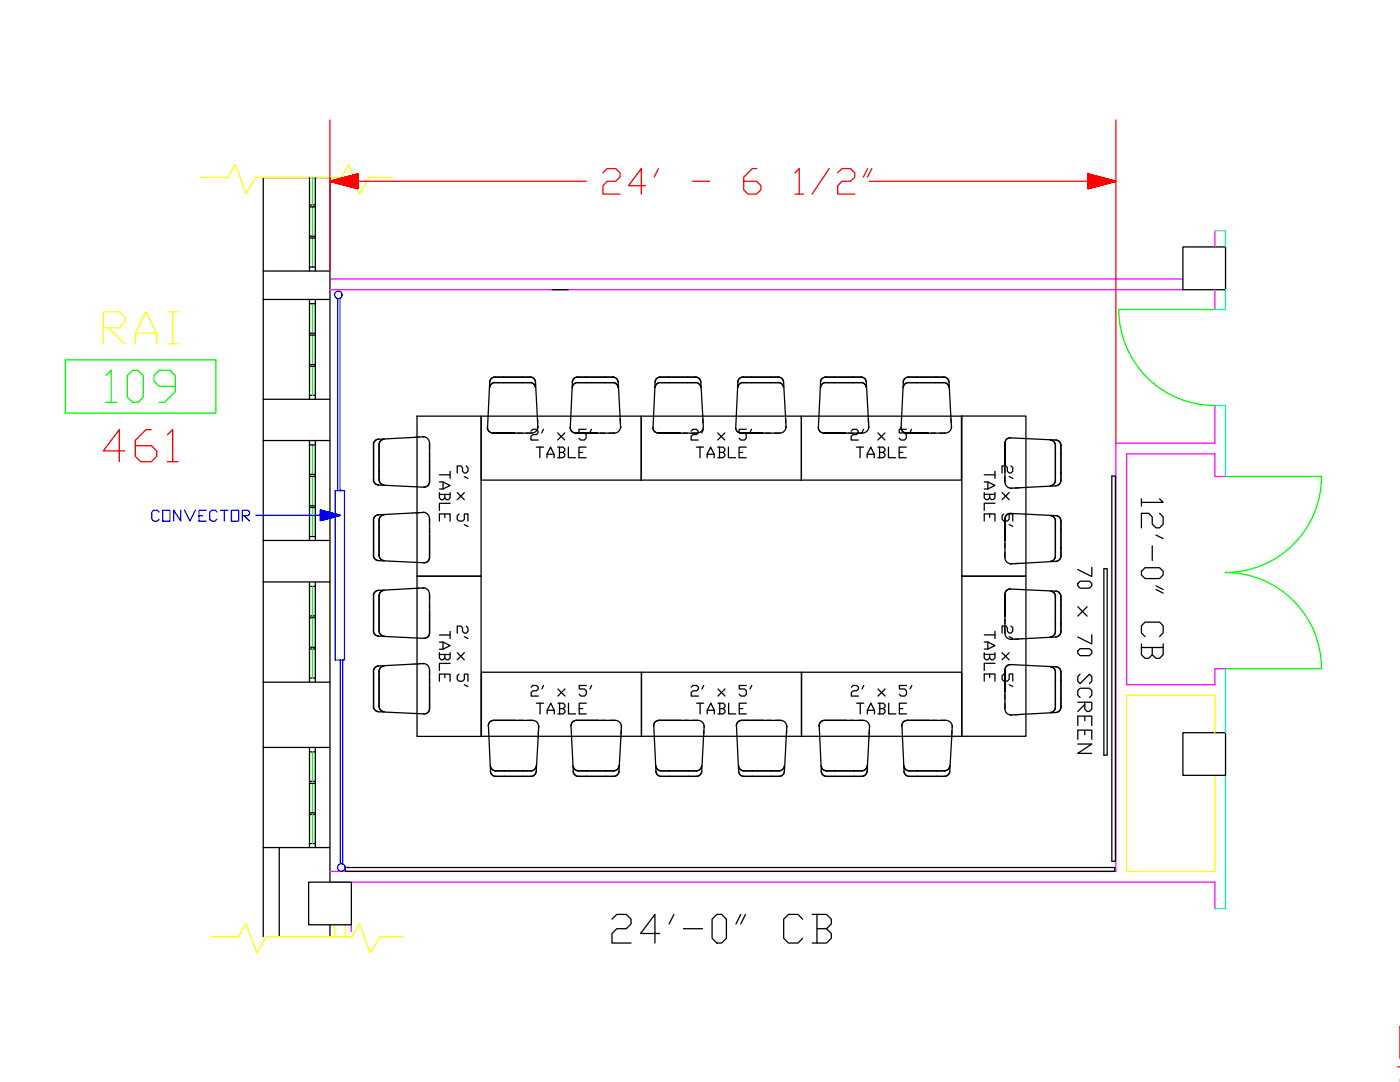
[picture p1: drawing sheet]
<svg xmlns="http://www.w3.org/2000/svg" width="279mm" height="216mm" viewBox="0 0 279 216" stroke-linecap="round" stroke-linejoin="round" font-family="sans-serif">
<defs><g id="words">
<text font-size="11" fill="#f00" x="19.8" y="93.5">461</text>
<text font-size="10.6" fill="#ff0" x="19.8" y="69.8">RAI</text>
<text font-size="10.6" fill="#0f0" x="20.1" y="81.5">109</text>
<text font-size="9.7" x="121.4" y="189.4">24'-0&quot; CB</text>
<text font-size="8.8" fill="#f00" x="119.6" y="39.9">24' - 6 1/2&quot;</text>
<text font-size="8.4" x="233.5" y="132.6" transform="rotate(-90 233.5 132.6)">12'-0&quot; CB</text>
<text font-size="6.2" x="219.1" y="151.7" transform="rotate(-90 219.1 151.7)">70 x 70 SCREEN</text>
<text font-size="5.3" fill="#00f" x="29.3" y="105.1">CONVECTOR</text>
</g></defs>
<!-- layer: LOAD-BEARING -->
<g fill="none" stroke="#000" stroke-width=".25">
<path d="M61.8 35.4v18.7M62.9 35.4v18.7M52.5 54.1h13.3M52.5 59.8h13.3M61.8 59.8v19.9M61.8 41.3h1.1M61.8 40.9h1.1M61.8 47.1h1.1M61.8 47.5h1.1M61.8 53.3h1.1M62.9 59.8v19.9M236.1 49.3h8.5v8.5h-8.5z"/>
<path d="M52.5 79.7h13.3M61.8 78.9h1.1M61.8 60.6h1.1M61.8 73.1h1.1M61.8 66.5h1.1M61.8 72.7h1.1M61.8 66.9h1.1M52.5 87.9h13.3M61.8 87.9v20M61.8 95.1h1.1M61.8 94.7h1.1M61.8 88.8h1.1"/>
<path d="M62.9 87.9v20M52.5 107.8h13.3M52.5 116.1h13.3M61.8 116.2v19.9M61.8 100.9h1.1M61.8 101.3h1.1M61.8 107.1h1.1M61.8 117h1.1M62.9 116.2v19.9M52.5 136.1h13.3M61.8 122.9h1.1M61.8 123.3h1.1"/>
<path d="M61.8 135.3h1.1M61.8 129.5h1.1M61.8 129.2h1.1M52.5 149.1h13.3M61.8 149.2v19.9M61.8 150h1.1M61.8 155.9h1.1M61.8 156.3h1.1M62.9 149.2v19.9M236.1 146.2h8.5v8.5h-8.5zM52.5 169.1h13.3M55.7 169.1v17.8"/>
<path d="M61.6 176h8.5v8.5h-8.5zM61.8 168.3h1.1M61.8 162.5h1.1M61.8 162.2h1.1M65.8 176v-140.6h-13.3v151.5M65.8 184.5v2.4"/>
</g>
<!-- layer: WALLS -->
<path d="M65.8 55.7h170.3M65.8 57.8h170.3M242.5 46.1v3.2M242.5 57.8v4M242.5 80.9v7.5h-19.8v85.5h-156.9M244.6 95.1h-2.1v-4.5h-17.7v46h17.7v-3.2h2.1M65.8 176h176.7v5.3M70.1 184.5v1.4" fill="none" stroke="#f0f" stroke-width=".25"/>
<!-- layer: CHASES -->
<path d="M242.5 146.2v-7.5h-17.7v35.2h17.7v-19.2" fill="none" stroke="#ff0" stroke-width=".25"/>
<!-- layer: STAIRS -->
<path d="M242.5 46.1h2.1v3.2M244.6 57.8v4h-2.1M242.5 80.9h2.1v14.2M244.6 133.4v12.8M244.6 154.7v26.6h-2.1" fill="none" stroke="#0ff" stroke-width=".25"/>
<!-- layer: OPENINGS -->
<g fill="none" stroke="#0f0" stroke-width=".25">
<path d="M62.4 35.4v5.5M62.4 41.3v5.8M62.4 47.5v5.8M62.4 60.6v5.9M62.4 66.9v5.8M62.4 73.1v5.8M242.5 61.8h-19.2a19.2 19.2 0 0 0 19.2 19.1M62.4 88.8v5.9M62.4 95.1v5.8M244.6 95.1h19.2M263.7 95.1a19.2 19.2 0 0 1-19.1 19.1 19.2 19.2 0 0 1 19.1 19.2h-19.1M62.4 101.3v5.8"/>
<path d="M62.4 117v5.9M62.4 123.3v5.9M62.4 129.5v5.8M62.4 150v5.9M62.4 156.3v5.9M62.4 162.5v5.8"/>
</g>
<!-- layer: MATCHLINES -->
<path d="M40 35.4h5.4l1.6-2.6 2.1 5.9 1.9-3.3h17.1l1.5-2.6 2.2 5.9 1.9-3.3h4.7M42.1 186.9h5.5l1.5-2.6 2.2 5.9 1.8-3.3h17.1l1.5-2.6 2.2 5.9 1.9-3.3h4.7M66.7 184.5l.2 2.4M68.9 184.5v2.4" fill="none" stroke="#ff0" stroke-width=".25"/>
<!-- layer: CLFUR -->
<path d="M110.2 57.8h3.2M221.9 95h.7v76.9h-.7zM220.3 113.5h.7v37.2h-.7zM68.9 173.1h153.6v.8h-153.6z" fill="none" stroke="#000" stroke-width=".25"/>
<!-- layer: HEATING -->
<g fill="none" stroke="#00f" stroke-width=".25">
<path d="M67.4 59.6v38.3M67.9 59.5v38.4M66.9 97.9h1.8v33.8h-1.8zM51.1 102.8h16.8M63.9 103l1-1-1 1M63.9 102.7l.8-.7-.8 .8M63.9 102.4l.5-.5-.5 .5M63.9 102.2l.4-.3-.4 .3M63.9 102l.2-.2-.2 .2M63.9 101.8l4 1-4 1.1zM63.9 103.4l1.4-1.2-1.4 1.3M63.9 103.3l1.3-1.2-1.3 1.3"/>
<path d="M63.9 101.8h.1M64 101.8h-.1M64 103.9l1.6-1.7-1.6 1.7M64 101.8l-.1 .1M64.1 101.8l-.2 .1M64.1 101.9l-.2 .1M64.2 103.8l1.5-1.5-1.6 1.5M64.2 101.9l-.3 .2M64.2 103.8l1.6-1.5-1.5 1.5M64.3 101.9l-.4 .4M64.4 101.9l-.5 .5M64.5 101.9l-.6 .6"/>
<path d="M64.5 101.9l-.6 .7M64.6 103.7l1.4-1.4-1.4 1.4M64.6 102l-.7 .6M64.6 103.7l1.4-1.4-1.5 1.4M64.7 102l-.8 .8 .9-.8M64.8 103.7l1.3-1.3-1.3 1.3M64.8 102l-.9 .9M64.9 102l-1 .9M64.9 102l-1 1.1M65 102.1l-1.1 1.1M65.1 103.6l1.2-1.2-1.2 1.2M65.1 102.1l-1.2 1.2 1.2-1.2"/>
<path d="M65.3 102.2l-1.4 1.3M65.3 103.5l1.1-1.1-1 1.1M65.3 102.2l-1.4 1.4M65.4 102.2l-1.5 1.4M65.4 102.2l-1.5 1.5M65.5 102.2l-1.6 1.5M65.5 103.5l1-1-1.1 1M65.5 102.2l-1.6 1.6M65.6 102.2l-1.7 1.6M65.6 102.2l-1.7 1.7M65.7 103.4l.9-.9-1 .9M65.7 103.4l1-.9-.9 .9"/>
<path d="M65.8 103.4l.9-.9-.9 .9M65.9 102.3l-1.6 1.5M65.9 103.4l.8-.9-.8 .9M66 103.3l.8-.7-.8 .7M66 102.3l-1.4 1.4 1.4-1.4M66.1 103.3l.8-.7-.8 .7M66.1 102.4l-1.3 1.3M66.1 102.4l-1.2 1.2M66.2 102.4l-1.3 1.2M66.2 102.4l-1.2 1.2M66.3 102.4l-1.2 1.2M66.3 102.4l-1.1 1.2"/>
<path d="M66.4 103.2l.6-.6-.9 .7M66.4 102.4l-1.2 1.1M66.4 102.4l-1.1 1.1M66.5 103.2l.6-.6-.7 .6M66.5 102.5l-.9 .9M66.7 103.1l.5-.4-.5 .4M66.8 102.5l-.8 .9M67 103.1l.4-.4-.4 .4M67 103.1l.4-.4-.5 .4M67.1 102.6l-.6 .6M67.2 102.6l-.6 .6M67.2 102.6l-.5 .6"/>
<path d="M67.2 102.7l-.4 .4 .4-.4M67.3 102.7l-.5 .4M67.4 103l.2-.2-.4 .2M67.4 102.7l-.3 .4M67.4 102.7l-.3 .3M67.5 103l.1-.2-.1 .2M67.5 102.7l-.4 .3M67.7 102.8l-.2 .1M67.7 102.8l-.1 .1M67.8 102.8l-.1 .1M67.8 102.8v.1M67.9 102.8h-.1"/>
<path d="M67.9 102.8h.1M67.9 131.7v40.7M68.4 131.7v40.7"/>
<circle cx="67.5" cy="58.8" r=".75"/>
<circle cx="68.1" cy="173.1" r=".75"/>
</g>
<!-- layer: DIMENSIONS -->
<g fill="none" stroke="#f00" stroke-width=".25">
<path d="M65.8 36.2l5.6-1.5v2.9zM65.8 23.9v30.2M65.9 36.2h51.1M65.9 36.2h.1M66 36.2h.1M66 36.2h-.1M66.1 36.1l-.1 .1v-.1M66.1 36.1l-.1 .1 .1-.1M66.1 36.1l-.1 .1M66.2 36.1l-.2 .1 .2-.1M66.2 36.1l-.1 .1M66.3 36.1l-.2 .1 .1-.1"/>
<path d="M66.3 36l-.2 .2M66.3 36l-.2 .3 .3-.3M66.4 36l-.2 .3 .2-.3M66.5 36l-.3 .3 .3-.3M66.6 36l-.3 .3M66.6 36.4l.6-.6zM66.6 36l-.3 .3 .4-.3M66.7 36l-.4 .3 .4-.3M66.7 35.9l-.3 .4M66.7 35.9l-.3 .4 .4-.4M66.8 35.9l-.4 .4M66.8 35.9l-.4 .4 .4-.4"/>
<path d="M66.8 36.4l.8-.7-.7 .7M67 35.9l-.6 .4 .5-.4M67 35.9l-.5 .5M67 35.9l-.5 .5 .6-.5M67.1 35.9l-.5 .5M67.1 35.8l-.5 .6 .5-.5M67.2 35.8l-.6 .6M67.2 36.5l1.1-1-1 1.1M67.3 35.8l-.6 .6M67.3 35.8l-.6 .6 .7-.6M67.4 35.8l-.6 .6 .6-.6M67.5 35.8l-.7 .6 .7-.6"/>
<path d="M67.5 35.7l-.7 .7 .7-.6M67.7 35.7l-.8 .7M67.7 36.7l1.4-1.4zM67.7 35.7l-.8 .8M67.8 35.7l-.8 .8 .8-.8M67.9 35.6l-.9 .9M67.9 35.6l-.8 .9M67.9 35.6l-.8 .9 .9-.9M68 35.6l-.9 .9 .9-.9M68.1 35.6l-1 .9 1-.9M68.1 35.6l-1 .9M68.1 36.8l1.8-1.7z"/>
<path d="M68.1 35.6l-.9 .9M68.2 35.6l-1 .9 1-.9M68.3 35.5l-1 1.1 1.1-1.1M68.4 36.9l1.8-1.9-1.8 1.9M68.4 35.5l-1.1 1.1M68.4 35.5l-1 1.1 1-1.1M68.5 35.5l-1.1 1.1 1.1-1.1M68.6 35.5l-1.2 1.1M68.6 35.5l-1.1 1.1M68.6 35.4l-1.1 1.2 1.1-1.1M68.7 35.4l-1.2 1.2M68.7 35.4l-1.2 1.2 1.3-1.2"/>
<path d="M68.8 35.4l-1.2 1.2M68.8 35.4l-1.2 1.2 1.2-1.2M68.9 35.4l-1.3 1.2 1.3-1.2M68.9 37l2.3-2.2-2.2 2.2M69 35.3l-1.3 1.4 1.2-1.3M69 35.3l-1.3 1.4 1.3-1.4M69.1 35.3l-1.4 1.4 1.3-1.4M69.2 35.3l-1.4 1.4 1.4-1.4M69.2 37.1l2.2-2.3-2.2 2.3M69.2 35.3l-1.4 1.4M69.3 37.1l2.1-2.2-2.1 2.2M69.3 35.3l-1.4 1.4 1.4-1.4"/>
<path d="M69.4 35.2l-1.5 1.5M69.4 37.1l2-2-2 2M69.4 35.2l-1.5 1.5 1.5-1.5M69.6 37.1l1.8-1.8-1.8 1.8M69.6 35.2l-1.6 1.5 1.5-1.5M69.6 37.2l1.8-1.8-1.8 1.8M69.6 35.2l-1.6 1.5M69.6 35.2l-1.5 1.6 1.6-1.6M69.7 35.2l-1.6 1.6 1.6-1.6M69.7 37.2l1.7-1.7-1.7 1.7M69.9 35.1l-1.7 1.7M69.9 37.3l1.5-1.5-1.5 1.5"/>
<path d="M69.9 35.1l-1.7 1.7 1.8-1.7M70 37.3l1.4-1.5-1.4 1.5M70 35.1l-1.7 1.7 1.7-1.7M70 37.3l1.4-1.4-1.3 1.4M70 35.1l-1.7 1.7 1.8-1.7-1.7 1.7M70 35.1l-1.7 1.7 1.8-1.7M70.3 35l-1.9 1.9 1.8-1.9M70.3 35l-1.8 1.9M70.3 35l-1.8 1.9 1.9-1.9M70.3 37.4l1.1-1.1-1.1 1.1M70.4 35l-1.9 1.9M70.4 35l-1.9 1.9 1.9-1.9"/>
<path d="M70.4 37.4l1-1-1 1M70.4 37.4l1-1-.9 1M70.5 34.9l-2 2 2-1.9M70.5 34.9l-1.9 2 1.9-2M70.5 37.4l.9-.8-.8 .8M70.6 34.9l-2 2M70.6 37.4l.8-.7-.8 .7M70.7 34.9l-2.1 2 2-2M70.7 34.9l-2.1 2M70.7 34.9l-2 2 2-2M70.7 37.4l.7-.7-.6 .8M70.7 34.9l-2 2 2.1-2"/>
<path d="M70.8 34.9l-2.1 2M70.9 37.5l.5-.5-.5 .5M70.9 34.8l-2.1 2.2 2.1-2.1M70.9 34.8l-2.1 2.2 2.2-2.2M70.9 37.5l.5-.5-.4 .5M71 34.8l-2.2 2.2 2.2-2.2M71 37.5l.4-.4-.4 .4M71.1 34.8l-2.2 2.2 2.1-2.2M71.1 37.5l.3-.3-.3 .3M71.1 34.8l-2.2 2.2M71.1 34.8l-2.2 2.2 2.2-2.2M71.1 37.6l.3-.3-.3 .3"/>
<path d="M71.2 37.6l.2-.2zM71.3 37.6l.1-.1-.1 .1M71.3 34.7l-2.3 2.3 2.3-2.2M71.4 37.6h.1M71.4 34.7l-2.4 2.3M71.4 34.7l-2.3 2.3 2.3-2.3M71.4 34.8l-2.3 2.2zM71.4 35l-2.2 2.1M71.4 35.2l-1.9 1.9M71.4 35.3l-1.9 1.8 1.9-1.8M71.4 35.4l-1.7 1.8M71.4 35.5l-1.7 1.7 1.7-1.7"/>
<path d="M71.4 35.6l-1.6 1.6 1.6-1.5M71.4 35.7l-1.5 1.5 1.5-1.5M71.4 35.8l-1.5 1.5M71.4 36l-1.3 1.3M71.4 36l-1.3 1.3 1.3-1.3M71.4 36l-1.2 1.3M71.4 36.1l-1.2 1.2 1.2-1.2M71.4 36.2l-1.2 1.1M71.4 36.2l-1.1 1.1 1.1-1.1M71.4 36.2l-1.1 1.1M71.4 36.3l-1 1.1 1-1.1M71.4 36.4l-1 1 1-1"/>
<path d="M71.4 36.5l-.9 .9M71.4 36.6l-.8 .8 .8-.8M71.4 36.7l-.7 .7 .7-.7M71.4 36.8l-.6 .7M71.4 36.9l-.6 .6 .6-.6M71.4 37l-.5 .5 .5-.5M71.4 37.1l-.4 .4M71.4 37.2l-.3 .3 .3-.3M71.4 37.4l-.3 .2M71.4 37.5v.1M71.4 34.7l-2.3 2.3M71.4 34.8l-2.2 2.2"/>
<path d="M71.4 35l-2.1 2.1M71.4 35.3l-1.8 1.9M71.4 35.5l-1.7 1.7M71.4 36.3l-1.1 1.1M71.4 36.3l-1 1.1M71.4 36.7l-.7 .7M71.4 37l-.5 .5M71.4 37.3l-.3 .2M173.5 36.2h49.2M217.1 37.6l2.4-2.3-2.4 2.3M217.1 37.4l2.2-2.1-2.2 2.1M217.1 37.2l2-2-2 2"/>
<path d="M217.1 37l1.8-1.8-1.8 1.8M217.1 36.9l1.8-1.7-1.8 1.7M217.1 36.7l1.7-1.6-1.7 1.7M217.1 36.7l1.6-1.6-1.6 1.6M217.1 36.3l1.3-1.3-1.3 1.3M217.1 36l1-1-1 1M217.1 35.8l.9-.9-.9 .9M217.1 35.1l.3-.3-.3 .3M217.1 35l.3-.2-.3 .2M217.1 34.7h.1M217.1 34.7l5.6 1.5-5.6 1.4zM217.1 34.7v.1"/>
<path d="M217.2 37.6l2.3-2.3-2.3 2.3M217.2 34.7h.1M217.2 34.7l-.1 .2M217.3 34.8l-.2 .1 .2-.1M217.3 37.6l2.2-2.3-2.2 2.3M217.3 37.6l2.3-2.3-2.2 2.3M217.4 34.8l-.3 .4M217.5 37.5l2.1-2.1-2.2 2.2M217.5 34.8l-.4 .5 .6-.5-.6 .6M217.6 34.8l-.5 .5 .5-.5M217.7 37.5l2.1-2.1-2 2.1M217.7 34.9l-.6 .5 .6-.5"/>
<path d="M217.7 34.9l-.6 .5M217.7 34.9l-.6 .6zM217.8 34.9l-.7 .7 .7-.7M217.8 37.5l2.1-2.1-2.1 2.1M217.8 34.9l-.7 .7M217.9 34.9l-.8 .7 .8-.7M217.9 37.4l2-2-2 2M217.9 34.9l-.8 .7M217.9 34.9l-.8 .8 .8-.8M218 34.9l-.9 .8M218 34.9l-.9 .9 .9-.9M218 34.9l-.9 1 1-.9"/>
<path d="M218.1 37.4l1.9-1.9-2 1.9M218.2 35l-1.1 1.1M218.2 37.4l1.9-1.9-1.9 1.9M218.2 35l-1.1 1.2 1.2-1.2M218.3 35l-1.2 1.2M218.4 35l-1.3 1.2 1.3-1.2M218.4 35.1l-1.3 1.2 1.3-1.2M218.4 35.1l-1.3 1.2M218.5 37.3l1.7-1.8-1.8 1.8M218.5 35.1l-1.4 1.3M218.5 37.3l1.8-1.8-1.8 1.8M218.5 35.1l-1.4 1.4z"/>
<path d="M218.6 37.3l1.7-1.8-1.7 1.8M218.6 35.1l-1.5 1.4 1.5-1.4M218.6 35.1l-1.5 1.5 1.6-1.5M218.7 35.1l-1.6 1.5 1.6-1.5M218.7 35.1l-1.6 1.6M218.8 37.2l1.6-1.6-1.6 1.6M218.8 35.2l-1.7 1.7 1.7-1.7M218.8 37.2l1.7-1.6-1.7 1.6M218.9 37.2l1.6-1.6-1.6 1.6M218.9 35.2l-1.8 1.7M218.9 35.2l-1.8 1.8 1.9-1.8M219 35.2l-1.9 1.9 1.9-1.9"/>
<path d="M219 37.1l1.6-1.5-1.6 1.5M219 35.2l-1.9 1.9M219.1 35.2l-2 1.9 2-1.9M219.1 35.2l-2 2M219.1 35.2l-2 2 2-2M219.1 37.1l1.5-1.5-1.5 1.5M219.2 35.2l-2.1 2.1zM219.2 37.1l1.5-1.5-1.5 1.5M219.2 35.3l-2.1 2M219.3 35.3l-2.2 2.1 2.2-2.1M219.3 35.3l-2.2 2.2M219.4 37.1l1.3-1.4-1.3 1.4"/>
<path d="M219.4 35.3l-2.3 2.2 2.3-2.2M219.4 35.3l-2.3 2.3 2.3-2.3M219.4 37l1.4-1.3-1.4 1.3M219.5 37l1.3-1.3-1.3 1.3M219.5 35.3l-2.3 2.3M219.5 37l1.4-1.3-1.4 1.3M219.6 35.3l-2.3 2.3M219.6 35.4l-2.2 2.2M219.6 37l1.3-1.3-1.3 1.3M219.7 35.4l-2.1 2.1M219.7 35.4l-2.1 2.1zM219.8 37l1.2-1.3-1.3 1.3"/>
<path d="M219.8 36.9l1.2-1.2-1.2 1.3M219.8 36.9l1.2-1.2-1.2 1.2M219.8 35.4l-2 2.1M219.9 36.9l1.2-1.1-1.2 1.1M219.9 35.4l-2.1 2M219.9 35.4l-2 2M219.9 35.5l-1.9 1.9M220 36.9l1.1-1.1-1.1 1.1M220.1 36.9l1.1-1.1-1.1 1.1M220.1 35.5l-1.8 1.8M220.2 35.5l-1.9 1.8M220.3 35.5l-1.8 1.8"/>
<path d="M220.3 35.6l-1.7 1.7M220.3 36.8l1-1-.9 1M220.4 35.6l-1.7 1.7M220.4 35.6l-1.6 1.6M220.5 36.8l.9-1-.9 1M220.5 35.6l-1.6 1.6 1.6-1.6M220.6 36.7l.9-.8-.9 .8M220.6 35.6l-1.5 1.5M220.7 35.6l-1.5 1.5M220.7 36.7l.9-.8-.9 .8M220.7 35.6l-1.4 1.5M220.7 36.7l.9-.8-.8 .8"/>
<path d="M220.8 35.7l-1.4 1.3M220.8 35.7l-1.3 1.3M220.9 35.7l-1.3 1.3M220.9 36.7l.7-.8-.7 .8M221 36.6l.7-.7-.7 .7M221 35.7l-1.1 1.2M221.1 36.6l.7-.7-.7 .7M221.2 36.6l.6-.7-.8 .7M221.2 35.8l-1 1M221.3 35.8l-1.1 1 1.2-1-1 1M221.4 36.5l.6-.5-.6 .5M221.4 35.8l-.9 .9"/>
<path d="M221.5 36.5l.5-.5-.5 .5M221.5 35.9l-.9 .8 .9-.8M221.5 36.5l.5-.5-.4 .5M221.6 35.9l-.7 .8M221.6 36.5l.5-.5-.5 .5M221.7 35.9l-.8 .7 .8-.7M221.7 36.4l.4-.4-.4 .4M221.8 36.4l.4-.4-.4 .4M221.9 36l-.6 .6 .6-.6M222 36.4l.3-.3-.3 .3M222 36l-.6 .5M222.1 36.3l.2-.2-.4 .3"/>
<path d="M222.1 36l-.5 .5M222.1 36.3l.3-.2-.3 .2M222.1 36l-.4 .4M222.2 36l-.4 .4M222.2 36.3l.2-.2-.2 .2M222.3 36.3l.1-.2-.1 .2M222.4 36.3l.1-.2-.1 .2M222.4 36.1l-.3 .2M222.4 36.1l-.2 .2M222.5 36.1l-.2 .2M222.5 36.1l-.1 .1M222.5 36.2h.1"/>
<path d="M222.6 36.1l-.1 .1M222.6 36.2h-.1M222.7 36.2h-.1M222.7 36.2h.1M222.7 23.9v64.5"/>
</g>
<!-- layer: NUMBERS -->
<path d="M13 71.8h30.1v10.6h-30.1z" fill="none" stroke="#0f0" stroke-width=".25"/>
<!-- layer: ELECT -->
<path d="M278.9 212.9h.5M279.4 204.9v6.3M279.4 215.5h.1" fill="none" stroke="#f00" stroke-width=".25"/>
<!-- layer: _FURN -->
<g fill="none" stroke="#000" stroke-width=".25">
<path d="M97.7 76.3l-.4 9M97.7 76.2a1.04 1.04 0 0 1 1.1-1h7a1.07 1.07 0 0 1 1.1 1l.5 9.1-.1-.3M106.9 77.3a1.04 1.04 0 0 0-1.1-1h-7a1.07 1.07 0 0 0-1.1 1M114.2 76.3l-.4 9M123.4 77.3a1.04 1.04 0 0 0-1.1-1h-7a1.07 1.07 0 0 0-1.1 1M123.4 76.2a1.04 1.04 0 0 0-1.1-1h-7a1.07 1.07 0 0 0-1.1 1M123.4 76.2l.5 9.1-.1-.3M130.7 76.2a1.04 1.04 0 0 1 1.1-1h7a1.07 1.07 0 0 1 1.1 1l.5 9.1v-.3M130.7 76.3l-.4 9M139.9 77.3a1.04 1.04 0 0 0-1.1-1h-7a1.07 1.07 0 0 0-1.1 1M147.3 76.3l-.5 9M148.3 76.3a1.07 1.07 0 0 0-1.1 1"/>
<path d="M148.3 75.2a1.07 1.07 0 0 0-1.1 1M148.3 75.2h7a1.07 1.07 0 0 1 1.1 1l.5 9.1v-.3M148.3 76.3h7a1.07 1.07 0 0 1 1.1 1M163.8 76.3l-.5 9M164.8 76.3a1.07 1.07 0 0 0-1.1 1M164.8 75.2a1.07 1.07 0 0 0-1.1 1M164.8 75.2h7a1.07 1.07 0 0 1 1.1 1l.5 9.1v-.3M164.8 76.3h7a1.07 1.07 0 0 1 1.1 1M180.3 76.2a1.04 1.04 0 0 1 1-1h7a1.07 1.07 0 0 1 1.1 1l.5 9.1v-.3M180.3 76.3l-.5 9M189.4 77.3a1.04 1.04 0 0 0-1.1-1h-7a1.07 1.07 0 0 0-1 1M75.5 87.6a1.04 1.04 0 0 0-1 1.1v7a1.07 1.07 0 0 0 1 1.1"/>
<path d="M75.6 96.8l9 .4M76.7 87.6a1.07 1.07 0 0 0-1.1 1.1v7a1.07 1.07 0 0 0 1.1 1.1M83.2 83h12.8v32h-12.8zM83.7 87.2h-.7M84.3 87.2h.3l-9.1 .5M84.6 87.1a1.22 1.22 0 0 1 1.1 1.3M85.7 96.1a1.07 1.07 0 0 1-1.1 1.1M85.7 96.1v-4.3v4.3M85.7 88.4v3.4M85.7 88.4v1.1M85.7 90.3v.9M87.7 96.2h.7l1.4 .7-1.4 .7h-.7"/>
<path d="M87.7 98.3v1.1l.4 .3h.3l.4-.3v-.7M87.7 94.7h2.1M87.7 98.7h2.1M88.4 96.2v1.4M89.8 98.3v1.1l-.3 .3h-.4l-.3-.3M89.8 94v1.5M91.2 98.3l1.5 1.4M92.7 95.1l.7 .4M92.7 98.3l-1.5 1.4M93 93l.4 .3v.7l-.4 .4h-.3l-.4-.4v-.7l-.3-.3h-.8v1.4M96 83h32v12.8h-32zM97.3 85.3a1.07 1.07 0 0 0 1.1 1.1"/>
<path d="M98.4 86.4h4.4h-4.4M102.8 86.4h3.3M103.3 86.4h.9M105 86.4h1.1M106 86l.3-.3h.7l.4 .3v.4l-.4 .3h-.7l-.3 .4v.7h1.4M107 89.2h1.5M107.3 83.7v.7M107.4 85.3a1.22 1.22 0 0 1-1.3 1.1M107.7 89.2v2.1M108.5 85.7l-.4 .7M109.2 91.3v-.7l.7-1.4 .7 1.4v.7M109.2 90.6h1.4"/>
<path d="M111.3 89.2h1.1l.3 .4v.3l-.3 .4M111.3 86.4l1.4 1.4M111.7 90.3h.7l.3 .3v.4l-.3 .3h-1.1M111.7 89.2v2.1M112.7 86.4l-1.4 1.4M113.4 89.2v2.1h1.5M113.8 85.3a1.07 1.07 0 0 0 1.1 1.1M114.9 86.4h4.4h-4.4M115.5 90.3h.8M117 85.7h-1.5v.7h1.1l.4 .3v.7l-.4 .4h-.7l-.4-.4M117 89.2h-1.5v2.1h1.5M118 85.7l-.3 .7"/>
<path d="M119.3 86.4h3.3M119.8 86.4h.9M121.5 86.4h1.1M123.8 83.7v.7M123.8 85.3a1.22 1.22 0 0 1-1.2 1.1M128 83h31.9v12.8h-31.9zM130.3 85.3a1.07 1.07 0 0 0 1.1 1.1M131.4 86.4h4.4h-4.4M135.8 86.4h3.3M136.3 86.4h.9M137.9 86l.4-.3h.7l.3 .3v.4l-.3 .3h-.7l-.4 .4v.7h1.4M138 86.4h1.1"/>
<path d="M139 89.2h1.4M139.7 89.2v2.1M140.3 83.7v.7M140.4 85.3a1.22 1.22 0 0 1-1.3 1.1M140.4 85.7l-.4 .7M141.1 91.3v-.7l.7-1.4 .7 1.4v.7M141.1 90.6h1.4M143.2 89.2h1.1l.4 .4v.3l-.4 .4M143.2 86.4l1.5 1.4M143.6 90.3h.7l.4 .3v.4l-.4 .3h-1.1M143.6 89.2v2.1M144.7 86.4l-1.5 1.4"/>
<path d="M145.4 89.2v2.1h1.4M146.8 85.3a1.07 1.07 0 0 0 1.1 1.1M147.5 90.3h.7M147.9 86.4h4.4h-4.4M148.9 85.7h-1.4v.7h1.1l.3 .3v.7l-.3 .4h-.8l-.3-.4M148.9 89.2h-1.4v2.1h1.4M150 85.7l-.4 .7M152.3 86.4h3.3M152.8 86.4h.9M154.6 86.4h1M156.8 83.7v.7M156.9 85.3a1.22 1.22 0 0 1-1.3 1.1"/>
<path d="M159.9 83h32v12.8h-32zM163.3 85.3a1.07 1.07 0 0 0 1.1 1.1M164.4 86.4h4.4h-4.4M168.8 86.4h3.3h-1.1M169.3 86.4h.9M169.9 86l.3-.3h.7l.4 .3v.4l-.4 .3h-.7l-.3 .4v.7h1.4M170.9 89.2h1.4M171.6 89.2v2.1M172.3 85.7l-.3 .7M173.1 91.3v-.7l.7-1.4 .7 1.4v.7M173.1 90.6h1.4M173.3 83.7v.7"/>
<path d="M173.4 85.3a1.22 1.22 0 0 1-1.3 1.1M175.2 89.2h1.1l.3 .4v.3l-.3 .4M175.2 86.4l1.4 1.4M175.5 90.3h.8l.3 .3v.4l-.3 .3h-1.1M175.5 89.2v2.1M176.6 86.4l-1.4 1.4M177.3 89.2v2.1h1.4M179.5 90.3h.6M179.8 85.3a1.07 1.07 0 0 0 1.1 1.1M180.9 85.7h-1.4v.7h1l.4 .3v.7l-.4 .4h-.7l-.3-.4M180.9 89.2h-1.4v2.1h1.4M180.9 86.4h4.4h-4.4"/>
<path d="M181.9 85.7l-.3 .7M185.3 86.4h3.3M185.8 86.4h.9M187.6 86.4h1M189.8 83.7v.7M189.9 85.3a1.22 1.22 0 0 1-1.3 1.1M192 83h12.7v32h-12.7zM196.4 96.2h.7l1.5 .7-1.5 .7h-.7M196.4 98.3v1.1l.4 .3h.3l.4-.3v-.8M196.4 94.7h2.2M196.4 98.6h2.2M197.1 96.2v1.4"/>
<path d="M198.6 98.3v1.1l-.4 .3h-.3l-.4-.3M198.6 94v1.4M200 98.3l1.4 1.4M200.6 88.4a1.07 1.07 0 0 1 1.1-1l9 .4a1.07 1.07 0 0 1 1 1.1v7a1.07 1.07 0 0 1-1 1M200.6 88.4v4.4v-4.4M200.6 92.8v3.4M200.6 93.4v.9M200.6 95.1v1.1M200.6 96.1a1.22 1.22 0 0 0 1.1 1.3M201.4 95.1l.7 .3M201.4 98.3l-1.4 1.4M201.8 93l.3 .3v.7l-.3 .4h-.4l-.4-.4v-.7l-.3-.3h-.7v1.4"/>
<path d="M203.3 97.3l-.7 .1M209.6 87.8a1.07 1.07 0 0 1 1 1.1v7a1.07 1.07 0 0 1-1 1M210.7 96.9l-9 .5h.2M74.5 118.9v7a1.07 1.07 0 0 0 1 1M75.6 118.9v7a1.07 1.07 0 0 0 1.1 1M76.7 117.8a1.07 1.07 0 0 0-1.1 1.1M76.7 102.7a1.07 1.07 0 0 0-1.1 1.1v7a1.07 1.07 0 0 0 1.1 1.1M83.2 115h12.8v31.9h-12.8zM83.7 117.4h-.7M83.7 102.3h-.7M84.3 117.3h.3l-9.1 .5a1.03 1.03 0 0 0-1 1.1M84.3 102.3l.3-.1-9.1 .5a1.07 1.07 0 0 0-1 1.1v7a1.02 1.02 0 0 0 1 1.1"/>
<path d="M84.6 117.3a1.22 1.22 0 0 1 1.1 1.3M84.6 102.2a1.22 1.22 0 0 1 1.1 1.3M85.7 118.6v3.3M85.7 111.2a1.07 1.07 0 0 1-1.1 1.1l-9-.4M85.7 111.2v-4.4v4.4M85.7 103.5v3.3M85.7 103.5v1.1M85.7 105.4v.9M85.7 118.6v1.1M87.7 104v-1.4h2.1v1.4M88.8 102.6v.7M89.8 100.4h-2.1v1.5"/>
<path d="M91.6 102.6l-.4 .3v.7l.4 .4h.7l.4-.4v-1h.7v1.4M92.7 104.7l.7 .4M192 115h12.7v31.9h-12.7zM196.4 104v-1.4h2.2v1.4M197.5 102.6v.7M198.6 100.4h-2.2v1.4M200.3 102.6l-.3 .3v.7l.3 .4h.7l.4-.4v-1h.7v1.4M200.6 103.5a1.07 1.07 0 0 1 1.1-1.1l9 .5a1.03 1.03 0 0 1 1 1v7.1a1.07 1.07 0 0 1-1 1M200.6 118.6v4.4v-4.4M200.6 103.5v4.4v-4.4M200.6 107.9v3.3M200.6 108.4v.9"/>
<path d="M200.6 110.2v1M200.6 111.2a1.22 1.22 0 0 0 1.1 1.3M201.4 104.7l.7 .3M201.7 117.5a1.07 1.07 0 0 0-1.1 1.1M201.7 117.5l9 .4a1.07 1.07 0 0 1 1 1.1M201.7 112.5h.2M203.3 112.4l-.7 .1M209.6 117.9a1.07 1.07 0 0 1 1 1.1M209.6 102.9a1.07 1.07 0 0 1 1 1v7.1a1.07 1.07 0 0 1-1 1M210.6 119v7a1.07 1.07 0 0 1-1 1.1M210.7 112l-9 .5M211.7 119v7a1.07 1.07 0 0 1-1 1.1"/>
<path d="M76.7 132.9a1.07 1.07 0 0 0-1.1 1.1v6.9a1.07 1.07 0 0 0 1.1 1.1M83.7 132.4l-.7 .1M84.3 132.4h.3l-9.1 .5a1.07 1.07 0 0 0-1 1.1v6.9a1.02 1.02 0 0 0 1 1.1M84.6 132.4a1.22 1.22 0 0 1 1.1 1.3M85.7 133.7v3.3M85.7 126.3a1.07 1.07 0 0 1-1.1 1.1l-9-.5M85.7 126.3v-4.4v4.4M85.7 120.5v.9M85.7 133.7v1M85.7 135.6v.9M87.7 128.1h.7l1.4 .7-1.4 .7h-.7M87.7 130.2v1.1l.4 .4h.3l.4-.4v-.7"/>
<path d="M87.7 135.9v-1.4h2.1v1.4M87.7 126.7h2.1M87.7 130.6h2.1M88.4 128.1v1.4M88.8 134.5v.7M89.8 130.2v1.1l-.3 .4h-.4l-.3-.4M89.8 132.4h-2.1v1.4M89.8 126v1.4M91.2 130.2l1.5 1.5M91.6 134.5l-.4 .4v.7l.4 .3h.7l.4-.3v-1.1h.7v1.4M92.7 127l.7 .4M92.7 130.2l-1.5 1.5"/>
<path d="M92.7 136.6l.7 .4M93 124.9l.4 .4v.7l-.4 .3h-.3l-.4-.3v-.7l-.3-.4h-.8v1.4M96.1 134.1h31.9v12.8h-31.9zM106 137.1l.4-.3h.7l.3 .3v.4l-.3 .3h-.7l-.4 .4v.7h1.4M108.5 136.8l-.4 .7M111.3 137.5l1.5 1.4M112.8 137.5l-1.5 1.4M117 136.8h-1.4v.7h1l.4 .3v.7l-.4 .4h-.6l-.4-.4M118.1 136.8l-.4 .7M128 134.1h32v12.8h-32zM137.9 137.1l.4-.3h.7l.4 .3v.4l-.4 .3h-.7l-.4 .4v.7h1.5M140.4 136.8l-.3 .7"/>
<path d="M143.3 137.5l1.4 1.4M144.7 137.5l-1.4 1.4M148.9 136.8h-1.4v.7h1.1l.3 .3v.7l-.3 .4h-.7l-.4-.4M150 136.8l-.3 .7M160 134.1h31.9v12.8h-31.9zM169.9 137.1l.4-.3h.7l.3 .3v.4l-.3 .3h-.7l-.4 .4v.7h1.4M172.4 136.8l-.4 .7M175.2 137.5l1.4 1.4M176.6 137.5l-1.4 1.4M180.9 136.8h-1.4v.7h1.1l.3 .3v.7l-.3 .4h-.8l-.3-.4M182 136.8l-.4 .7M196.4 128.1h.7l1.5 .7-1.5 .7h-.7"/>
<path d="M196.4 130.2v1.1l.4 .4h.3l.4-.4v-.7M196.4 135.9v-1.4h2.2v1.4M196.4 126.7h2.2M196.4 130.6h2.2M197.1 128.1v1.4M197.5 134.5v.7M198.6 130.2v1.1l-.4 .4h-.3l-.4-.4M198.6 132.4h-2.2v1.4M198.6 126v1.4M200 130.2l1.4 1.5M200.3 134.5l-.3 .4v.7l.3 .3h.7l.4-.3v-1.1h.7v1.4M200.6 133.7v4.4v-4.4"/>
<path d="M200.6 138.1v3.3M200.6 123v3.3v-1M200.6 123.5v.9M200.6 138.6v.9M200.6 126.3a1.22 1.22 0 0 0 1.1 1.3M201.4 127l.7 .4M201.4 130.2l-1.4 1.5M201.4 136.6l.7 .4M201.8 124.9l.3 .4v.7l-.3 .3h-.4l-.4-.3v-.7l-.3-.4h-.7v1.4M201.9 127.6h-.2M203.3 127.5h-.7M209.6 133a1.07 1.07 0 0 1 1 1.1v7a1.07 1.07 0 0 1-1 1.1"/>
<path d="M210.7 133a1.07 1.07 0 0 1 1 1.1v7a1.07 1.07 0 0 1-1 1.1M210.7 133.1l-9-.5a1.07 1.07 0 0 0-1.1 1.1M210.7 127.1l-9 .5M85.7 141.4a1.07 1.07 0 0 1-1.1 1.1l-9-.5M85.7 141.4v-4.4v4.4M97.5 144.9l.4 9a1.07 1.07 0 0 0 1.1 1h6.9a1.07 1.07 0 0 0 1.1-1l.5-9v.2M97.9 152.8a1.07 1.07 0 0 0 1 1h7.1a1.07 1.07 0 0 0 1-1M98.5 143.7a1.07 1.07 0 0 0-1 1.2M98.5 143.7h4.4h-4.4M102.9 143.7h3.3M103.4 143.7h1M105.2 143.7h1"/>
<path d="M106.2 143.7a1.22 1.22 0 0 1 1.3 1.2M107.1 140.3h1.4M107.5 145.8l-.1 .7M107.8 140.3v2.2M109.2 142.5v-.8l.7-1.4 .7 1.4v.8M109.2 141.7h1.4M111.3 140.3h1.1l.4 .4v.3l-.4 .4M111.7 141.4h.7l.4 .3v.4l-.4 .4h-1.1M111.7 140.3v2.2M113.5 140.3v2.2h1.4M114 144.9l.4 9a1.07 1.07 0 0 0 1.1 1h7M114.4 152.8a1.07 1.07 0 0 0 1.1 1h7"/>
<path d="M115 143.7a1.07 1.07 0 0 0-1 1.2M115 143.7h4.4h-4.4M115.6 141.4h.7M117 140.3h-1.4v2.2h1.4M119.4 143.7h3.3M120 143.7h.9M121.7 143.7h1M122.7 143.7a1.22 1.22 0 0 1 1.3 1.2M123.5 152.8a1.07 1.07 0 0 1-1 1M124 145.8l-.1 .7M124 145.1v-.2l-.5 9a1.07 1.07 0 0 1-1 1M130.5 144.9l.4 9a1.07 1.07 0 0 0 1.1 1h7"/>
<path d="M130.9 152.8a1.07 1.07 0 0 0 1.1 1h7M131.5 143.7a1.07 1.07 0 0 0-1 1.2M131.5 143.7h4.4h-4.4M135.9 143.7h3.4M136.5 143.7h.9M138.2 143.7h1.1M139 140.3h1.4M139.3 143.7a1.22 1.22 0 0 1 1.2 1.2M139.7 140.3v2.2M140 152.8a1.07 1.07 0 0 1-1 1M140.5 145.8l-.1 .7M140.5 145.1v-.2l-.5 9a1.07 1.07 0 0 1-1 1"/>
<path d="M141.1 142.5v-.8l.8-1.4 .7 1.4v.8M141.1 141.7h1.5M143.3 140.3h1l.4 .4v.3l-.4 .4M143.6 141.4h.7l.4 .3v.4l-.4 .4h-1M143.6 140.3v2.2M145.4 140.3v2.2h1.4M147 144.9l.4 9a1.07 1.07 0 0 0 1.1 1h7a1.07 1.07 0 0 0 1-1l.5-9v.2M147.4 152.8a1.07 1.07 0 0 0 1.1 1h7a1.07 1.07 0 0 0 1-1M147.5 141.4h.8M148 143.7a1.07 1.07 0 0 0-1 1.2M148 143.7h4.4h-4.4M148.9 140.3h-1.4v2.2h1.4"/>
<path d="M152.4 143.7h3.4M153 143.7h.9M154.7 143.7h1.1M155.7 143.7a1.22 1.22 0 0 1 1.3 1.2M157 145.8v.7M163.5 144.9l.4 9a1.07 1.07 0 0 0 1.1 1M163.9 152.8a1.07 1.07 0 0 0 1.1 1M164.5 143.7a1.07 1.07 0 0 0-1 1.2M164.5 143.7h4.5h-4.5M169 143.7h3.3h-1.1M169.5 143.7h.9M171 140.3h1.4"/>
<path d="M171.7 140.3v2.2M172.3 143.7a1.22 1.22 0 0 1 1.2 1.2M173 152.8a1.07 1.07 0 0 1-1 1h-7M173 153.9a1.07 1.07 0 0 1-1 1h-7M173.1 142.5v-.8l.7-1.4 .7 1.4v.8M173.1 141.7h1.4M173.5 145.8v.7M173.5 145.1v-.2l-.4 9M175.2 140.3h1.1l.3 .4v.3l-.3 .4M175.6 141.4h.7l.3 .3v.4l-.3 .4h-1.1M175.6 140.3v2.2M177.4 140.3v2.2h1.4"/>
<path d="M179.5 141.4h.7M180 144.9l.4 9a1.07 1.07 0 0 0 1.1 1h7a1.07 1.07 0 0 0 1-1l.6-9-.1 .2M180.4 152.8a1.07 1.07 0 0 0 1.1 1h7a1.07 1.07 0 0 0 1-1M180.9 140.3h-1.4v2.2h1.4M181 143.7a1.07 1.07 0 0 0-1 1.2M181.1 143.7h4.4h-4.4M185.5 143.7h3.3h-1.1M186 143.7h.9M188.8 143.7a1.22 1.22 0 0 1 1.2 1.2M190 145.8l-.1 .7M200.6 140.3v1.1M200.6 141.4a1.22 1.22 0 0 0 1.1 1.3"/>
<path d="M201.7 142.7h.2M203.3 142.6h-.7M210.7 142.2l-9 .5"/>
</g>
<use href="#words"/>
</svg>
